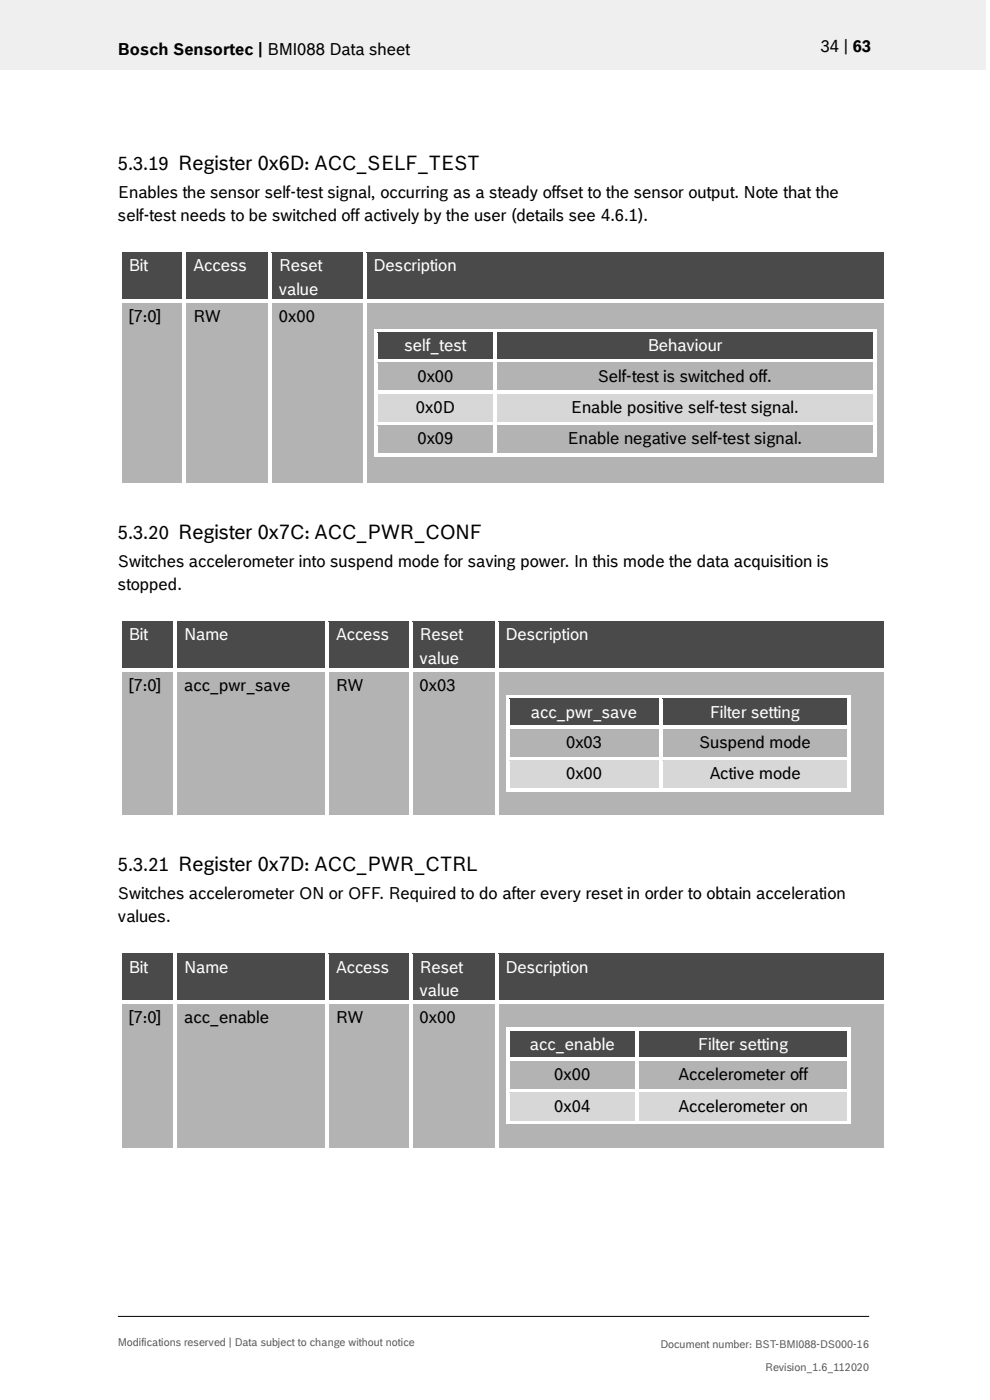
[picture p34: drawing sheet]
<svg xmlns="http://www.w3.org/2000/svg" width="210mm" height="297mm" viewBox="0 0 210 297" stroke-linecap="round" stroke-linejoin="round" font-family="sans-serif">
<defs><g id="words">
<g font-size="3.9">
<text x="25" y="36">5.3.19 Register 0x6D: ACC_SELF_TEST</text>
<text x="25" y="114.4">5.3.20 Register 0x7C: ACC_PWR_CONF</text>
<text x="25" y="184.8">5.3.21 Register 0x7D: ACC_PWR_CTRL</text>
</g>
<g font-size="3.5">
<text x="25" y="11.6">Bosch Sensortec | BMI088 Data sheet</text>
<text x="174.1" y="11">34 | 63</text>
<text x="25" y="42">Enables the sensor self-test signal, occurring as a steady offset to the sensor output. Note that the</text>
<text x="25" y="46.9">self-test needs to be switched off actively by the user (details see 4.6.1).</text>
<text x="27.3" y="68.2">[7:0]</text>
<text x="41" y="68.2">RW</text>
<text x="59.1" y="68.2">0x00</text>
<text x="88.5" y="80.9">0x00</text>
<text x="126.8" y="80.9">Self-test is switched off.</text>
<text x="88.2" y="87.6">0x0D</text>
<text x="121.1" y="87.6">Enable positive self-test signal.</text>
<text x="88.5" y="94.3">0x09</text>
<text x="120.4" y="94.3">Enable negative self-test signal.</text>
<text x="25" y="120.2">Switches accelerometer into suspend mode for saving power. In this mode the data acquisition is</text>
<text x="25" y="125.2">stopped.</text>
<text x="27.3" y="146.5">[7:0]</text>
<text x="39.1" y="146.5">acc_pwr_save</text>
<text x="71.2" y="146.5">RW</text>
<text x="89" y="146.5">0x03</text>
<text x="120.1" y="158.7">0x03</text>
<text x="148.3" y="158.7">Suspend mode</text>
<text x="120.1" y="165.3">0x00</text>
<text x="150.5" y="165.3">Active mode</text>
<text x="25" y="190.7">Switches accelerometer ON or OFF. Required to do after every reset in order to obtain acceleration</text>
<text x="25" y="195.7">values.</text>
<text x="27.3" y="217">[7:0]</text>
<text x="39.1" y="217">acc_enable</text>
<text x="71.2" y="217">RW</text>
<text x="89" y="217">0x00</text>
<text x="117.6" y="229.1">0x00</text>
<text x="143.9" y="229.1">Accelerometer off</text>
<text x="117.6" y="235.8">0x04</text>
<text x="143.9" y="235.8">Accelerometer on</text>
</g>
<g font-size="3.5" fill="#fff">
<text x="27.3" y="57.6">Bit</text>
<text x="41" y="57.6">Access</text>
<text x="59.1" y="57.6">Reset</text>
<text x="79.3" y="57.6">Description</text>
<text x="59.1" y="62.5">value</text>
<text x="85.8" y="74.6">self_test</text>
<text x="137.4" y="74.6">Behaviour</text>
<text x="27.3" y="135.9">Bit</text>
<text x="39.1" y="135.9">Name</text>
<text x="71.2" y="135.9">Access</text>
<text x="89" y="135.9">Reset</text>
<text x="107.2" y="135.9">Description</text>
<text x="89" y="140.8">value</text>
<text x="112.6" y="152.3">acc_pwr_save</text>
<text x="150.6" y="152.3">Filter setting</text>
<text x="27.3" y="206.4">Bit</text>
<text x="39.1" y="206.4">Name</text>
<text x="71.2" y="206.4">Access</text>
<text x="89" y="206.4">Reset</text>
<text x="107.2" y="206.4">Description</text>
<text x="89" y="211.3">value</text>
<text x="112.4" y="222.7">acc_enable</text>
<text x="148.1" y="222.7">Filter setting</text>
</g>
<g font-size="2.3" fill="#535f6b">
<text x="25" y="285.6">Modifications reserved | Data subject to change without notice</text>
<text x="140.1" y="286">Document number: BST-BMI088-DS000-16</text>
<text x="162.3" y="290.9">Revision_1.6_112020</text>
</g>
</g></defs>
<path d="M-.1 0h209.2v14.8h-209.2z" fill-rule="evenodd" fill="#efeff0"/>
<path d="M25 279.3h159.4" fill="none" stroke="#000" stroke-width=".21"/>
<g fill="#424c58">
<path d="M25.8 53.6h12.9v9.9h-12.9z" fill-rule="evenodd"/>
<path d="M27.3 53.6h9.9v5h-9.9z" fill-rule="evenodd"/>
<path d="M39.5 53.6h17.4v9.9h-17.4z" fill-rule="evenodd"/>
<path d="M41 53.6h14.3v5h-14.3z" fill-rule="evenodd"/>
<path d="M57.6 53.6h19.4v9.9h-19.4z" fill-rule="evenodd"/>
<path d="M59.1 53.6h16.4v5h-16.4z" fill-rule="evenodd"/>
<path d="M59.1 58.6h16.4v4.9h-16.4z" fill-rule="evenodd"/>
<path d="M77.8 53.6h109.7v9.9h-109.7z" fill-rule="evenodd"/>
<path d="M79.3 53.6h106.7v5h-106.7z" fill-rule="evenodd"/>
</g>
<g fill="#fff">
<path d="M25.1 52.8h.7v.8h-.7z" fill-rule="evenodd"/>
<path d="M25.1 52.8h.7v.8h-.7z" fill-rule="evenodd"/>
<path d="M25.8 52.8h12.9v.8h-12.9z" fill-rule="evenodd"/>
</g>
<path d="M25.8 53.6h12.9" fill="none" stroke="#424c58" stroke-width=".21"/>
<g fill="#fff">
<path d="M38.7 53.6h.8z" fill-rule="evenodd"/>
<path d="M38.7 52.8h.8v.8h-.8z" fill-rule="evenodd"/>
<path d="M39.5 52.8h17.4v.8h-17.4z" fill-rule="evenodd"/>
</g>
<path d="M39.5 53.6h17.4" fill="none" stroke="#424c58" stroke-width=".21"/>
<g fill="#fff">
<path d="M56.9 53.6h.7z" fill-rule="evenodd"/>
<path d="M56.9 52.8h.7v.8h-.7z" fill-rule="evenodd"/>
<path d="M57.6 52.8h19.4v.8h-19.4z" fill-rule="evenodd"/>
</g>
<path d="M57.6 53.6h19.4" fill="none" stroke="#424c58" stroke-width=".21"/>
<g fill="#fff">
<path d="M77 53.6h.8z" fill-rule="evenodd"/>
<path d="M77 52.8h.8v.8h-.8z" fill-rule="evenodd"/>
<path d="M77.8 52.8h109.7v.8h-109.7z" fill-rule="evenodd"/>
</g>
<path d="M77.8 53.6h109.7" fill="none" stroke="#424c58" stroke-width=".21"/>
<g fill="#fff">
<path d="M187.5 52.8h.8v.8h-.8z" fill-rule="evenodd"/>
<path d="M187.5 52.8h.8v.8h-.8z" fill-rule="evenodd"/>
<path d="M25.1 53.6h.7v9.9h-.7z" fill-rule="evenodd"/>
<path d="M38.7 53.6h.8v9.9h-.8z" fill-rule="evenodd"/>
<path d="M56.9 53.6h.7v9.9h-.7z" fill-rule="evenodd"/>
<path d="M77 53.6h.8v9.9h-.8z" fill-rule="evenodd"/>
<path d="M187.5 53.6h.8v9.9h-.8z" fill-rule="evenodd"/>
</g>
<g fill="#b2b3b5">
<path d="M25.8 64.3h12.9v38.2h-12.9z" fill-rule="evenodd"/>
<path d="M27.3 64.3h9.9v4.9h-9.9z" fill-rule="evenodd"/>
<path d="M39.5 64.3h17.4v38.2h-17.4z" fill-rule="evenodd"/>
<path d="M41 64.3h14.3v4.9h-14.3z" fill-rule="evenodd"/>
<path d="M57.6 64.3h19.4v38.2h-19.4z" fill-rule="evenodd"/>
<path d="M59.1 64.3h16.4v4.9h-16.4z" fill-rule="evenodd"/>
<path d="M77.8 64.3h109.7v38.2h-109.7z" fill-rule="evenodd"/>
<path d="M79.3 64.3h106.7v5.5h-106.7z" fill-rule="evenodd"/>
</g>
<path d="M79.3 69.8v6.4M185.9 69.8v6.4" fill="none" stroke="#b2b3b5" stroke-width=".21"/>
<g fill="#424c58">
<path d="M80.1 70.6h24.6v5.6h-24.6z" fill-rule="evenodd"/>
<path d="M81.6 70.6h21.6v4.9h-21.6z" fill-rule="evenodd"/>
<path d="M105.5 70.6h79.7v5.6h-79.7z" fill-rule="evenodd"/>
<path d="M107 70.6h76.7v4.9h-76.7z" fill-rule="evenodd"/>
</g>
<g fill="#fff">
<path d="M79.3 69.8h.8v.8h-.8z" fill-rule="evenodd"/>
<path d="M79.3 69.8h.8v.8h-.8z" fill-rule="evenodd"/>
<path d="M80.1 69.8h24.6v.8h-24.6z" fill-rule="evenodd"/>
</g>
<path d="M80.1 70.6h24.6" fill="none" stroke="#424c58" stroke-width=".21"/>
<g fill="#fff">
<path d="M104.7 70.6h.7z" fill-rule="evenodd"/>
<path d="M104.7 69.8h.7v.8h-.7z" fill-rule="evenodd"/>
<path d="M105.4 69.8h79.8v.8h-79.8z" fill-rule="evenodd"/>
</g>
<path d="M105.4 70.6h79.8" fill="none" stroke="#424c58" stroke-width=".21"/>
<g fill="#fff">
<path d="M185.2 69.8h.7v.8h-.7z" fill-rule="evenodd"/>
<path d="M185.2 69.8h.7v.8h-.7z" fill-rule="evenodd"/>
<path d="M79.3 70.6h.8v5.6h-.8z" fill-rule="evenodd"/>
<path d="M104.7 70.6h.7v5.6h-.7z" fill-rule="evenodd"/>
<path d="M185.2 70.6h.7v5.6h-.7z" fill-rule="evenodd"/>
</g>
<path d="M79.3 76.2v6.7M185.9 76.2v6.7" fill="none" stroke="#b2b3b5" stroke-width=".21"/>
<g fill="#b2b3b5">
<path d="M80.1 77h24.6v5.9h-24.6z" fill-rule="evenodd"/>
<path d="M81.6 77h21.6v4.9h-21.6z" fill-rule="evenodd"/>
<path d="M105.5 77h79.7v5.9h-79.7z" fill-rule="evenodd"/>
<path d="M107 77h76.7v4.9h-76.7z" fill-rule="evenodd"/>
</g>
<g fill="#fff">
<path d="M79.3 76.2h.8v.8h-.8z" fill-rule="evenodd"/>
<path d="M80.1 76.2h24.6v.8h-24.6z" fill-rule="evenodd"/>
</g>
<path d="M80.1 77h24.6" fill="none" stroke="#b2b3b5" stroke-width=".21"/>
<g fill="#fff">
<path d="M104.7 76.2h.7v.8h-.7z" fill-rule="evenodd"/>
<path d="M105.4 76.2h79.8v.8h-79.8z" fill-rule="evenodd"/>
</g>
<path d="M105.4 77h79.8" fill="none" stroke="#b2b3b5" stroke-width=".21"/>
<g fill="#fff">
<path d="M185.2 76.2h.7v.8h-.7z" fill-rule="evenodd"/>
<path d="M79.3 77h.8v5.9h-.8z" fill-rule="evenodd"/>
<path d="M104.7 77h.7v5.9h-.7z" fill-rule="evenodd"/>
<path d="M185.2 77h.7v5.9h-.7z" fill-rule="evenodd"/>
</g>
<path d="M79.3 82.9v6.6M185.9 82.9v6.6" fill="none" stroke="#b2b3b5" stroke-width=".21"/>
<g fill="#d7d7da">
<path d="M80.1 83.7h24.6v5.8h-24.6z" fill-rule="evenodd"/>
<path d="M81.6 83.7h21.6v4.9h-21.6z" fill-rule="evenodd"/>
<path d="M105.5 83.7h79.7v5.8h-79.7z" fill-rule="evenodd"/>
<path d="M107 83.7h76.7v4.9h-76.7z" fill-rule="evenodd"/>
</g>
<g fill="#fff">
<path d="M79.3 82.9h.8v.8h-.8z" fill-rule="evenodd"/>
<path d="M80.1 82.9h24.6v.7h-24.6z" fill-rule="evenodd"/>
</g>
<path d="M80.1 83.6h24.6" fill="none" stroke="#d7d7da" stroke-width=".21"/>
<g fill="#fff">
<path d="M104.7 82.9h.7v.8h-.7z" fill-rule="evenodd"/>
<path d="M105.4 82.9h79.8v.7h-79.8z" fill-rule="evenodd"/>
</g>
<path d="M105.4 83.6h79.8" fill="none" stroke="#d7d7da" stroke-width=".21"/>
<g fill="#fff">
<path d="M185.2 82.9h.7v.8h-.7z" fill-rule="evenodd"/>
<path d="M79.3 83.7h.8v5.8h-.8z" fill-rule="evenodd"/>
<path d="M104.7 83.7h.7v5.8h-.7z" fill-rule="evenodd"/>
<path d="M185.2 83.7h.7v5.8h-.7z" fill-rule="evenodd"/>
</g>
<path d="M79.3 89.5v7.5M185.9 89.5v7.5" fill="none" stroke="#b2b3b5" stroke-width=".21"/>
<g fill="#b2b3b5">
<path d="M80.1 90.3h24.6v5.9h-24.6z" fill-rule="evenodd"/>
<path d="M81.6 90.3h21.6v5h-21.6z" fill-rule="evenodd"/>
<path d="M105.5 90.3h79.7v5.9h-79.7z" fill-rule="evenodd"/>
<path d="M107 90.3h76.7v5h-76.7z" fill-rule="evenodd"/>
</g>
<g fill="#fff">
<path d="M79.3 89.5h.8v.8h-.8z" fill-rule="evenodd"/>
<path d="M80.1 89.5h24.6v.8h-24.6z" fill-rule="evenodd"/>
</g>
<path d="M80.1 90.3h24.6" fill="none" stroke="#b2b3b5" stroke-width=".21"/>
<g fill="#fff">
<path d="M104.7 89.5h.7v.8h-.7z" fill-rule="evenodd"/>
<path d="M105.4 89.5h79.8v.8h-79.8z" fill-rule="evenodd"/>
</g>
<path d="M105.4 90.3h79.8" fill="none" stroke="#b2b3b5" stroke-width=".21"/>
<g fill="#fff">
<path d="M185.2 89.5h.7v.8h-.7z" fill-rule="evenodd"/>
<path d="M79.3 90.3h.8v5.9h-.8z" fill-rule="evenodd"/>
<path d="M79.3 96.2h.8v.8h-.8z" fill-rule="evenodd"/>
<path d="M79.3 96.2h.8v.8h-.8z" fill-rule="evenodd"/>
<path d="M80.1 96.2h24.6v.8h-24.6z" fill-rule="evenodd"/>
<path d="M104.7 90.3h.7v5.9h-.7z" fill-rule="evenodd"/>
<path d="M104.7 96.2h.7v.8h-.7z" fill-rule="evenodd"/>
<path d="M105.4 96.2h79.8v.8h-79.8z" fill-rule="evenodd"/>
<path d="M185.2 90.3h.7v5.9h-.7z" fill-rule="evenodd"/>
<path d="M185.2 96.2h.7v.8h-.7z" fill-rule="evenodd"/>
<path d="M185.2 96.2h.7v.8h-.7z" fill-rule="evenodd"/>
</g>
<path d="M79.3 97h106.7v5.5h-106.7z" fill-rule="evenodd" fill="#b2b3b5"/>
<g fill="#fff">
<path d="M25.1 63.5h.7v.8h-.7z" fill-rule="evenodd"/>
<path d="M25.8 63.5h12.9v.8h-12.9z" fill-rule="evenodd"/>
</g>
<path d="M25.8 64.3h12.9" fill="none" stroke="#b2b3b5" stroke-width=".21"/>
<g fill="#fff">
<path d="M38.7 63.5h.8v.8h-.8z" fill-rule="evenodd"/>
<path d="M39.5 63.5h17.4v.8h-17.4z" fill-rule="evenodd"/>
</g>
<path d="M39.5 64.3h17.4" fill="none" stroke="#b2b3b5" stroke-width=".21"/>
<g fill="#fff">
<path d="M56.9 63.5h.7v.8h-.7z" fill-rule="evenodd"/>
<path d="M57.6 63.5h19.4v.8h-19.4z" fill-rule="evenodd"/>
</g>
<path d="M57.6 64.3h19.4" fill="none" stroke="#b2b3b5" stroke-width=".21"/>
<g fill="#fff">
<path d="M77 63.5h.8v.8h-.8z" fill-rule="evenodd"/>
<path d="M77.8 63.5h109.7v.8h-109.7z" fill-rule="evenodd"/>
</g>
<path d="M77.8 64.3h109.7" fill="none" stroke="#b2b3b5" stroke-width=".21"/>
<g fill="#fff">
<path d="M187.5 63.5h.8v.8h-.8z" fill-rule="evenodd"/>
<path d="M25.1 64.3h.7v38.2h-.7z" fill-rule="evenodd"/>
<path d="M25.1 102.5h.7v.8h-.7z" fill-rule="evenodd"/>
<path d="M25.1 102.5h.7v.8h-.7z" fill-rule="evenodd"/>
<path d="M25.8 102.5h12.9v.8h-12.9z" fill-rule="evenodd"/>
<path d="M38.7 64.3h.8v38.2h-.8z" fill-rule="evenodd"/>
<path d="M38.7 102.5h.8v.8h-.8z" fill-rule="evenodd"/>
<path d="M39.5 102.5h17.4v.8h-17.4z" fill-rule="evenodd"/>
<path d="M56.9 64.3h.7v38.2h-.7z" fill-rule="evenodd"/>
<path d="M56.9 102.5h.7v.8h-.7z" fill-rule="evenodd"/>
<path d="M57.6 102.5h19.4v.8h-19.4z" fill-rule="evenodd"/>
<path d="M77 64.3h.8v38.2h-.8z" fill-rule="evenodd"/>
<path d="M77 102.5h.8v.8h-.8z" fill-rule="evenodd"/>
<path d="M77.8 102.5h109.7v.8h-109.7z" fill-rule="evenodd"/>
<path d="M187.5 64.3h.8v38.2h-.8z" fill-rule="evenodd"/>
<path d="M187.5 102.5h.8v.8h-.8z" fill-rule="evenodd"/>
<path d="M187.5 102.5h.8v.8h-.8z" fill-rule="evenodd"/>
</g>
<g fill="#424c58">
<path d="M25.8 131.9h11v9.9h-11z" fill-rule="evenodd"/>
<path d="M27.3 131.9h8v4.9h-8z" fill-rule="evenodd"/>
<path d="M37.6 131.9h31.3v9.9h-31.3z" fill-rule="evenodd"/>
<path d="M39.1 131.9h28.3v4.9h-28.3z" fill-rule="evenodd"/>
<path d="M69.7 131.9h17v9.9h-17z" fill-rule="evenodd"/>
<path d="M71.2 131.9h14v4.9h-14z" fill-rule="evenodd"/>
<path d="M87.5 131.9h17.5v9.9h-17.5z" fill-rule="evenodd"/>
<path d="M89 131.9h14.4v4.9h-14.4z" fill-rule="evenodd"/>
<path d="M89 136.8h14.4v5h-14.4z" fill-rule="evenodd"/>
<path d="M105.7 131.9h81.8v9.9h-81.8z" fill-rule="evenodd"/>
<path d="M107.2 131.9h78.8v4.9h-78.8z" fill-rule="evenodd"/>
</g>
<g fill="#fff">
<path d="M25.1 131.1h.7v.8h-.7z" fill-rule="evenodd"/>
<path d="M25.1 131.1h.7v.8h-.7z" fill-rule="evenodd"/>
<path d="M25.8 131.1h11v.8h-11z" fill-rule="evenodd"/>
</g>
<path d="M25.8 131.9h11" fill="none" stroke="#424c58" stroke-width=".21"/>
<g fill="#fff">
<path d="M36.8 131.9h.8z" fill-rule="evenodd"/>
<path d="M36.8 131.1h.8v.8h-.8z" fill-rule="evenodd"/>
<path d="M37.6 131.1h31.3v.8h-31.3z" fill-rule="evenodd"/>
</g>
<path d="M37.6 131.9h31.3" fill="none" stroke="#424c58" stroke-width=".21"/>
<g fill="#fff">
<path d="M68.9 131.9h.8z" fill-rule="evenodd"/>
<path d="M68.9 131.1h.8v.8h-.8z" fill-rule="evenodd"/>
<path d="M69.7 131.1h17v.8h-17z" fill-rule="evenodd"/>
</g>
<path d="M69.7 131.9h17" fill="none" stroke="#424c58" stroke-width=".21"/>
<g fill="#fff">
<path d="M86.7 131.9h.8z" fill-rule="evenodd"/>
<path d="M86.7 131.1h.8v.8h-.8z" fill-rule="evenodd"/>
<path d="M87.5 131.1h17.5v.8h-17.5z" fill-rule="evenodd"/>
</g>
<path d="M87.5 131.9h17.5" fill="none" stroke="#424c58" stroke-width=".21"/>
<g fill="#fff">
<path d="M105 131.9h.8z" fill-rule="evenodd"/>
<path d="M105 131.1h.8v.8h-.8z" fill-rule="evenodd"/>
<path d="M105.8 131.1h81.7v.8h-81.7z" fill-rule="evenodd"/>
</g>
<path d="M105.8 131.9h81.7" fill="none" stroke="#424c58" stroke-width=".21"/>
<g fill="#fff">
<path d="M187.5 131.1h.8v.8h-.8z" fill-rule="evenodd"/>
<path d="M187.5 131.1h.8v.8h-.8z" fill-rule="evenodd"/>
<path d="M25.1 131.9h.7v9.9h-.7z" fill-rule="evenodd"/>
<path d="M36.8 131.9h.8v9.9h-.8z" fill-rule="evenodd"/>
<path d="M68.9 131.9h.8v9.9h-.8z" fill-rule="evenodd"/>
<path d="M86.7 131.9h.8v9.9h-.8z" fill-rule="evenodd"/>
<path d="M105 131.9h.8v9.9h-.8z" fill-rule="evenodd"/>
<path d="M187.5 131.9h.8v9.9h-.8z" fill-rule="evenodd"/>
</g>
<g fill="#b2b3b5">
<path d="M25.8 142.6h11v30.4h-11z" fill-rule="evenodd"/>
<path d="M27.3 142.6h8v4.9h-8z" fill-rule="evenodd"/>
<path d="M37.6 142.6h31.3v30.4h-31.3z" fill-rule="evenodd"/>
<path d="M39.1 142.6h28.3v4.9h-28.3z" fill-rule="evenodd"/>
<path d="M69.7 142.6h17v30.4h-17z" fill-rule="evenodd"/>
<path d="M71.2 142.6h14v4.9h-14z" fill-rule="evenodd"/>
<path d="M87.5 142.6h17.5v30.4h-17.5z" fill-rule="evenodd"/>
<path d="M89 142.6h14.4v4.9h-14.4z" fill-rule="evenodd"/>
<path d="M105.7 142.6h81.8v30.4h-81.8z" fill-rule="evenodd"/>
<path d="M107.2 142.6h78.8v4.9h-78.8z" fill-rule="evenodd"/>
</g>
<path d="M107.3 147.5v6.4" fill="none" stroke="#b2b3b5" stroke-width=".21"/>
<g fill="#424c58">
<path d="M108.1 148.3h31.7v5.6h-31.7z" fill-rule="evenodd"/>
<path d="M109.6 148.3h28.7v5h-28.7z" fill-rule="evenodd"/>
<path d="M140.6 148.3h39.2v5.6h-39.2z" fill-rule="evenodd"/>
<path d="M142.1 148.3h36.2v5h-36.2z" fill-rule="evenodd"/>
</g>
<g fill="#fff">
<path d="M107.3 147.5h.8v.8h-.8z" fill-rule="evenodd"/>
<path d="M107.3 147.5h.8v.8h-.8z" fill-rule="evenodd"/>
<path d="M108.1 147.5h31.7v.8h-31.7z" fill-rule="evenodd"/>
</g>
<path d="M108.1 148.3h31.7" fill="none" stroke="#424c58" stroke-width=".21"/>
<g fill="#fff">
<path d="M139.8 148.3h.8z" fill-rule="evenodd"/>
<path d="M139.8 147.5h.8v.8h-.8z" fill-rule="evenodd"/>
<path d="M140.6 147.5h39.2v.8h-39.2z" fill-rule="evenodd"/>
</g>
<path d="M140.6 148.3h39.2" fill="none" stroke="#424c58" stroke-width=".21"/>
<g fill="#fff">
<path d="M179.8 147.5h.8v.8h-.8z" fill-rule="evenodd"/>
<path d="M179.8 147.5h.8v.8h-.8z" fill-rule="evenodd"/>
<path d="M107.3 148.3h.8v5.6h-.8z" fill-rule="evenodd"/>
<path d="M139.8 148.3h.8v5.6h-.8z" fill-rule="evenodd"/>
<path d="M179.8 148.3h.8v5.6h-.8z" fill-rule="evenodd"/>
</g>
<path d="M107.3 153.9v6.7" fill="none" stroke="#b2b3b5" stroke-width=".21"/>
<g fill="#b2b3b5">
<path d="M108.1 154.7h31.7v5.9h-31.7z" fill-rule="evenodd"/>
<path d="M109.6 154.7h28.7v5h-28.7z" fill-rule="evenodd"/>
<path d="M140.6 154.7h39.2v5.9h-39.2z" fill-rule="evenodd"/>
<path d="M142.1 154.7h36.2v5h-36.2z" fill-rule="evenodd"/>
</g>
<g fill="#fff">
<path d="M107.3 153.9h.8v.8h-.8z" fill-rule="evenodd"/>
<path d="M108.1 153.9h31.7v.8h-31.7z" fill-rule="evenodd"/>
</g>
<path d="M108.1 154.7h31.7" fill="none" stroke="#b2b3b5" stroke-width=".21"/>
<g fill="#fff">
<path d="M139.8 153.9h.8v.8h-.8z" fill-rule="evenodd"/>
<path d="M140.6 153.9h39.2v.8h-39.2z" fill-rule="evenodd"/>
</g>
<path d="M140.6 154.7h39.2" fill="none" stroke="#b2b3b5" stroke-width=".21"/>
<g fill="#fff">
<path d="M179.8 153.9h.8v.8h-.8z" fill-rule="evenodd"/>
<path d="M107.3 154.7h.8v5.9h-.8z" fill-rule="evenodd"/>
<path d="M139.8 154.7h.8v5.9h-.8z" fill-rule="evenodd"/>
<path d="M179.8 154.7h.8v5.9h-.8z" fill-rule="evenodd"/>
</g>
<path d="M107.3 160.6v7.4" fill="none" stroke="#b2b3b5" stroke-width=".21"/>
<g fill="#d7d7da">
<path d="M108.1 161.4h31.7v5.8h-31.7z" fill-rule="evenodd"/>
<path d="M109.6 161.4h28.7v4.9h-28.7z" fill-rule="evenodd"/>
<path d="M140.6 161.4h39.2v5.8h-39.2z" fill-rule="evenodd"/>
<path d="M142.1 161.4h36.2v4.9h-36.2z" fill-rule="evenodd"/>
</g>
<g fill="#fff">
<path d="M107.3 160.6h.8v.8h-.8z" fill-rule="evenodd"/>
<path d="M108.1 160.6h31.7v.7h-31.7z" fill-rule="evenodd"/>
</g>
<path d="M108.1 161.4h31.7" fill="none" stroke="#d7d7da" stroke-width=".21"/>
<g fill="#fff">
<path d="M139.8 160.6h.8v.8h-.8z" fill-rule="evenodd"/>
<path d="M140.6 160.6h39.2v.7h-39.2z" fill-rule="evenodd"/>
</g>
<path d="M140.6 161.4h39.2" fill="none" stroke="#d7d7da" stroke-width=".21"/>
<g fill="#fff">
<path d="M179.8 160.6h.8v.8h-.8z" fill-rule="evenodd"/>
<path d="M107.3 161.4h.8v5.9h-.8z" fill-rule="evenodd"/>
<path d="M107.3 167.3h.8v.7h-.8z" fill-rule="evenodd"/>
<path d="M107.3 167.3h.8v.7h-.8z" fill-rule="evenodd"/>
<path d="M108.1 167.3h31.7v.7h-31.7z" fill-rule="evenodd"/>
<path d="M139.8 161.4h.8v5.9h-.8z" fill-rule="evenodd"/>
<path d="M139.8 167.3h.8v.7h-.8z" fill-rule="evenodd"/>
<path d="M140.6 167.3h39.2v.7h-39.2z" fill-rule="evenodd"/>
<path d="M179.8 161.4h.8v5.9h-.8z" fill-rule="evenodd"/>
<path d="M179.8 167.3h.8v.7h-.8z" fill-rule="evenodd"/>
<path d="M179.8 167.3h.8v.7h-.8z" fill-rule="evenodd"/>
</g>
<path d="M107.2 168h78.8v5h-78.8z" fill-rule="evenodd" fill="#b2b3b5"/>
<g fill="#fff">
<path d="M25.1 141.8h.7v.8h-.7z" fill-rule="evenodd"/>
<path d="M25.8 141.8h11v.8h-11z" fill-rule="evenodd"/>
</g>
<path d="M25.8 142.6h11" fill="none" stroke="#b2b3b5" stroke-width=".21"/>
<g fill="#fff">
<path d="M36.8 141.8h.8v.8h-.8z" fill-rule="evenodd"/>
<path d="M37.6 141.8h31.3v.8h-31.3z" fill-rule="evenodd"/>
</g>
<path d="M37.6 142.6h31.3" fill="none" stroke="#b2b3b5" stroke-width=".21"/>
<g fill="#fff">
<path d="M68.9 141.8h.8v.8h-.8z" fill-rule="evenodd"/>
<path d="M69.7 141.8h17v.8h-17z" fill-rule="evenodd"/>
</g>
<path d="M69.7 142.6h17" fill="none" stroke="#b2b3b5" stroke-width=".21"/>
<g fill="#fff">
<path d="M86.7 141.8h.8v.8h-.8z" fill-rule="evenodd"/>
<path d="M87.5 141.8h17.5v.8h-17.5z" fill-rule="evenodd"/>
</g>
<path d="M87.5 142.6h17.5" fill="none" stroke="#b2b3b5" stroke-width=".21"/>
<g fill="#fff">
<path d="M105 141.8h.8v.8h-.8z" fill-rule="evenodd"/>
<path d="M105.8 141.8h81.7v.8h-81.7z" fill-rule="evenodd"/>
</g>
<path d="M105.8 142.6h81.7" fill="none" stroke="#b2b3b5" stroke-width=".21"/>
<g fill="#fff">
<path d="M187.5 141.8h.8v.8h-.8z" fill-rule="evenodd"/>
<path d="M25.1 142.6h.7v30.4h-.7z" fill-rule="evenodd"/>
<path d="M25.1 173h.7v.8h-.7z" fill-rule="evenodd"/>
<path d="M25.1 173h.7v.8h-.7z" fill-rule="evenodd"/>
<path d="M25.8 173h11v.8h-11z" fill-rule="evenodd"/>
<path d="M36.8 142.6h.8v30.4h-.8z" fill-rule="evenodd"/>
<path d="M36.8 173h.8v.8h-.8z" fill-rule="evenodd"/>
<path d="M37.6 173h31.3v.8h-31.3z" fill-rule="evenodd"/>
<path d="M68.9 142.6h.8v30.4h-.8z" fill-rule="evenodd"/>
<path d="M68.9 173h.8v.8h-.8z" fill-rule="evenodd"/>
<path d="M69.7 173h17v.8h-17z" fill-rule="evenodd"/>
<path d="M86.7 142.6h.8v30.4h-.8z" fill-rule="evenodd"/>
<path d="M86.7 173h.8v.8h-.8z" fill-rule="evenodd"/>
<path d="M87.5 173h17.5v.8h-17.5z" fill-rule="evenodd"/>
<path d="M105 142.6h.8v30.4h-.8z" fill-rule="evenodd"/>
<path d="M105 173h.8v.8h-.8z" fill-rule="evenodd"/>
<path d="M105.8 173h81.7v.8h-81.7z" fill-rule="evenodd"/>
<path d="M187.5 142.6h.8v30.4h-.8z" fill-rule="evenodd"/>
<path d="M187.5 173h.8v.8h-.8z" fill-rule="evenodd"/>
<path d="M187.5 173h.8v.8h-.8z" fill-rule="evenodd"/>
</g>
<g fill="#424c58">
<path d="M25.8 202.4h11v9.8h-11z" fill-rule="evenodd"/>
<path d="M27.3 202.4h8v4.9h-8z" fill-rule="evenodd"/>
<path d="M37.6 202.4h31.3v9.8h-31.3z" fill-rule="evenodd"/>
<path d="M39.1 202.4h28.3v4.9h-28.3z" fill-rule="evenodd"/>
<path d="M69.7 202.4h17v9.8h-17z" fill-rule="evenodd"/>
<path d="M71.2 202.4h14v4.9h-14z" fill-rule="evenodd"/>
<path d="M87.5 202.4h17.5v9.8h-17.5z" fill-rule="evenodd"/>
<path d="M89 202.4h14.4v4.9h-14.4z" fill-rule="evenodd"/>
<path d="M89 207.3h14.4v4.9h-14.4z" fill-rule="evenodd"/>
<path d="M105.7 202.4h81.8v9.8h-81.8z" fill-rule="evenodd"/>
<path d="M107.2 202.4h78.8v4.9h-78.8z" fill-rule="evenodd"/>
</g>
<g fill="#fff">
<path d="M25.1 201.6h.7v.8h-.7z" fill-rule="evenodd"/>
<path d="M25.1 201.6h.7v.7h-.7z" fill-rule="evenodd"/>
<path d="M25.8 201.6h11v.7h-11z" fill-rule="evenodd"/>
</g>
<path d="M25.8 202.4h11" fill="none" stroke="#424c58" stroke-width=".21"/>
<g fill="#fff">
<path d="M36.8 202.3l.8 .1z" fill-rule="evenodd"/>
<path d="M36.8 201.6h.8v.7h-.8z" fill-rule="evenodd"/>
<path d="M37.6 201.6h31.3v.7h-31.3z" fill-rule="evenodd"/>
</g>
<path d="M37.6 202.4h31.3" fill="none" stroke="#424c58" stroke-width=".21"/>
<g fill="#fff">
<path d="M68.9 202.3l.8 .1z" fill-rule="evenodd"/>
<path d="M68.9 201.6h.8v.7h-.8z" fill-rule="evenodd"/>
<path d="M69.7 201.6h17v.7h-17z" fill-rule="evenodd"/>
</g>
<path d="M69.7 202.4h17" fill="none" stroke="#424c58" stroke-width=".21"/>
<g fill="#fff">
<path d="M86.7 202.3l.8 .1z" fill-rule="evenodd"/>
<path d="M86.7 201.6h.8v.7h-.8z" fill-rule="evenodd"/>
<path d="M87.5 201.6h17.5v.7h-17.5z" fill-rule="evenodd"/>
</g>
<path d="M87.5 202.4h17.5" fill="none" stroke="#424c58" stroke-width=".21"/>
<g fill="#fff">
<path d="M105 202.3l.8 .1z" fill-rule="evenodd"/>
<path d="M105 201.6h.8v.7h-.8z" fill-rule="evenodd"/>
<path d="M105.8 201.6h81.7v.7h-81.7z" fill-rule="evenodd"/>
</g>
<path d="M105.8 202.4h81.7" fill="none" stroke="#424c58" stroke-width=".21"/>
<g fill="#fff">
<path d="M187.5 201.6h.8v.8h-.8z" fill-rule="evenodd"/>
<path d="M187.5 201.6h.8v.7h-.8z" fill-rule="evenodd"/>
<path d="M25.1 202.4h.7v9.8h-.7z" fill-rule="evenodd"/>
<path d="M36.8 202.4h.8v9.8h-.8z" fill-rule="evenodd"/>
<path d="M68.9 202.4h.8v9.8h-.8z" fill-rule="evenodd"/>
<path d="M86.7 202.4h.8v9.8h-.8z" fill-rule="evenodd"/>
<path d="M105 202.4h.8v9.8h-.8z" fill-rule="evenodd"/>
<path d="M187.5 202.4h.8v9.8h-.8z" fill-rule="evenodd"/>
</g>
<g fill="#b2b3b5">
<path d="M25.8 213h11v30.5h-11z" fill-rule="evenodd"/>
<path d="M27.3 213h8v5h-8z" fill-rule="evenodd"/>
<path d="M37.6 213h31.3v30.5h-31.3z" fill-rule="evenodd"/>
<path d="M39.1 213h28.3v5h-28.3z" fill-rule="evenodd"/>
<path d="M69.7 213h17v30.5h-17z" fill-rule="evenodd"/>
<path d="M71.2 213h14v5h-14z" fill-rule="evenodd"/>
<path d="M87.5 213h17.5v30.5h-17.5z" fill-rule="evenodd"/>
<path d="M89 213h14.4v5h-14.4z" fill-rule="evenodd"/>
<path d="M105.7 213h81.8v30.5h-81.8z" fill-rule="evenodd"/>
<path d="M107.2 213h78.8v5h-78.8z" fill-rule="evenodd"/>
</g>
<path d="M107.3 218v6.4" fill="none" stroke="#b2b3b5" stroke-width=".21"/>
<g fill="#424c58">
<path d="M108.1 218.8h26.7v5.6h-26.7z" fill-rule="evenodd"/>
<path d="M109.6 218.8h23.6v4.9h-23.6z" fill-rule="evenodd"/>
<path d="M135.6 218.8h44.2v5.6h-44.2z" fill-rule="evenodd"/>
<path d="M137.1 218.8h41.2v4.9h-41.2z" fill-rule="evenodd"/>
</g>
<g fill="#fff">
<path d="M107.3 218h.8v.8h-.8z" fill-rule="evenodd"/>
<path d="M107.3 218h.8v.8h-.8z" fill-rule="evenodd"/>
<path d="M108.1 218h26.7v.8h-26.7z" fill-rule="evenodd"/>
</g>
<path d="M108.1 218.8h26.7" fill="none" stroke="#424c58" stroke-width=".21"/>
<g fill="#fff">
<path d="M134.8 218.8h.7z" fill-rule="evenodd"/>
<path d="M134.8 218h.7v.8h-.7z" fill-rule="evenodd"/>
<path d="M135.5 218h44.3v.8h-44.3z" fill-rule="evenodd"/>
</g>
<path d="M135.5 218.8h44.3" fill="none" stroke="#424c58" stroke-width=".21"/>
<g fill="#fff">
<path d="M179.8 218h.8v.8h-.8z" fill-rule="evenodd"/>
<path d="M179.8 218h.8v.8h-.8z" fill-rule="evenodd"/>
<path d="M107.3 218.8h.8v5.6h-.8z" fill-rule="evenodd"/>
<path d="M134.8 218.8h.7v5.6h-.7z" fill-rule="evenodd"/>
<path d="M179.8 218.8h.8v5.6h-.8z" fill-rule="evenodd"/>
</g>
<path d="M107.3 224.4v6.6" fill="none" stroke="#b2b3b5" stroke-width=".21"/>
<g fill="#b2b3b5">
<path d="M108.1 225.2h26.7v5.8h-26.7z" fill-rule="evenodd"/>
<path d="M109.6 225.2h23.6v4.9h-23.6z" fill-rule="evenodd"/>
<path d="M135.6 225.2h44.2v5.8h-44.2z" fill-rule="evenodd"/>
<path d="M137.1 225.2h41.2v4.9h-41.2z" fill-rule="evenodd"/>
</g>
<g fill="#fff">
<path d="M107.3 224.4h.8v.8h-.8z" fill-rule="evenodd"/>
<path d="M108.1 224.4h26.7v.8h-26.7z" fill-rule="evenodd"/>
</g>
<path d="M108.1 225.2h26.7" fill="none" stroke="#b2b3b5" stroke-width=".21"/>
<g fill="#fff">
<path d="M134.8 224.4h.7v.8h-.7z" fill-rule="evenodd"/>
<path d="M135.5 224.4h44.3v.8h-44.3z" fill-rule="evenodd"/>
</g>
<path d="M135.5 225.2h44.3" fill="none" stroke="#b2b3b5" stroke-width=".21"/>
<g fill="#fff">
<path d="M179.8 224.4h.8v.8h-.8z" fill-rule="evenodd"/>
<path d="M107.3 225.2h.8v5.8h-.8z" fill-rule="evenodd"/>
<path d="M134.8 225.2h.7v5.8h-.7z" fill-rule="evenodd"/>
<path d="M179.8 225.2h.8v5.8h-.8z" fill-rule="evenodd"/>
</g>
<path d="M107.3 231v7.5" fill="none" stroke="#b2b3b5" stroke-width=".21"/>
<g fill="#d7d7da">
<path d="M108.1 231.8h26.7v5.9h-26.7z" fill-rule="evenodd"/>
<path d="M109.6 231.8h23.6v5h-23.6z" fill-rule="evenodd"/>
<path d="M135.6 231.8h44.2v5.9h-44.2z" fill-rule="evenodd"/>
<path d="M137.1 231.8h41.2v5h-41.2z" fill-rule="evenodd"/>
</g>
<g fill="#fff">
<path d="M107.3 231h.8v.8h-.8z" fill-rule="evenodd"/>
<path d="M108.1 231h26.7v.8h-26.7z" fill-rule="evenodd"/>
</g>
<path d="M108.1 231.8h26.7" fill="none" stroke="#d7d7da" stroke-width=".21"/>
<g fill="#fff">
<path d="M134.8 231h.7v.8h-.7z" fill-rule="evenodd"/>
<path d="M135.5 231h44.3v.8h-44.3z" fill-rule="evenodd"/>
</g>
<path d="M135.5 231.8h44.3" fill="none" stroke="#d7d7da" stroke-width=".21"/>
<g fill="#fff">
<path d="M179.8 231h.8v.8h-.8z" fill-rule="evenodd"/>
<path d="M107.3 231.8h.8v6h-.8z" fill-rule="evenodd"/>
<path d="M107.3 237.8h.8v.7h-.8z" fill-rule="evenodd"/>
<path d="M107.3 237.8h.8v.7h-.8z" fill-rule="evenodd"/>
<path d="M108.1 237.8h26.7v.7h-26.7z" fill-rule="evenodd"/>
<path d="M134.8 231.8h.7v6h-.7z" fill-rule="evenodd"/>
<path d="M134.8 237.8h.7v.7h-.7z" fill-rule="evenodd"/>
<path d="M135.5 237.8h44.3v.7h-44.3z" fill-rule="evenodd"/>
<path d="M179.8 231.8h.8v6h-.8z" fill-rule="evenodd"/>
<path d="M179.8 237.8h.8v.7h-.8z" fill-rule="evenodd"/>
<path d="M179.8 237.8h.8v.7h-.8z" fill-rule="evenodd"/>
</g>
<path d="M107.2 238.5h78.8v5h-78.8z" fill-rule="evenodd" fill="#b2b3b5"/>
<g fill="#fff">
<path d="M25.1 212.2h.7v.8h-.7z" fill-rule="evenodd"/>
<path d="M25.8 212.2h11v.8h-11z" fill-rule="evenodd"/>
</g>
<path d="M25.8 213h11" fill="none" stroke="#b2b3b5" stroke-width=".21"/>
<g fill="#fff">
<path d="M36.8 212.2h.8v.8h-.8z" fill-rule="evenodd"/>
<path d="M37.6 212.2h31.3v.8h-31.3z" fill-rule="evenodd"/>
</g>
<path d="M37.6 213h31.3" fill="none" stroke="#b2b3b5" stroke-width=".21"/>
<g fill="#fff">
<path d="M68.9 212.2h.8v.8h-.8z" fill-rule="evenodd"/>
<path d="M69.7 212.2h17v.8h-17z" fill-rule="evenodd"/>
</g>
<path d="M69.7 213h17" fill="none" stroke="#b2b3b5" stroke-width=".21"/>
<g fill="#fff">
<path d="M86.7 212.2h.8v.8h-.8z" fill-rule="evenodd"/>
<path d="M87.5 212.2h17.5v.8h-17.5z" fill-rule="evenodd"/>
</g>
<path d="M87.5 213h17.5" fill="none" stroke="#b2b3b5" stroke-width=".21"/>
<g fill="#fff">
<path d="M105 212.2h.8v.8h-.8z" fill-rule="evenodd"/>
<path d="M105.8 212.2h81.7v.8h-81.7z" fill-rule="evenodd"/>
</g>
<path d="M105.8 213h81.7" fill="none" stroke="#b2b3b5" stroke-width=".21"/>
<g fill="#fff">
<path d="M187.5 212.2h.8v.8h-.8z" fill-rule="evenodd"/>
<path d="M25.1 213h.7v30.5h-.7z" fill-rule="evenodd"/>
<path d="M25.1 243.5h.7v.8h-.7z" fill-rule="evenodd"/>
<path d="M25.1 243.5h.7v.8h-.7z" fill-rule="evenodd"/>
<path d="M25.8 243.5h11v.8h-11z" fill-rule="evenodd"/>
<path d="M36.8 213h.8v30.5h-.8z" fill-rule="evenodd"/>
<path d="M36.8 243.5h.8v.8h-.8z" fill-rule="evenodd"/>
<path d="M37.6 243.5h31.3v.8h-31.3z" fill-rule="evenodd"/>
<path d="M68.9 213h.8v30.5h-.8z" fill-rule="evenodd"/>
<path d="M68.9 243.5h.8v.8h-.8z" fill-rule="evenodd"/>
<path d="M69.7 243.5h17v.8h-17z" fill-rule="evenodd"/>
<path d="M86.7 213h.8v30.5h-.8z" fill-rule="evenodd"/>
<path d="M86.7 243.5h.8v.8h-.8z" fill-rule="evenodd"/>
<path d="M87.5 243.5h17.5v.8h-17.5z" fill-rule="evenodd"/>
<path d="M105 213h.8v30.5h-.8z" fill-rule="evenodd"/>
<path d="M105 243.5h.8v.8h-.8z" fill-rule="evenodd"/>
<path d="M105.8 243.5h81.7v.8h-81.7z" fill-rule="evenodd"/>
<path d="M187.5 213h.8v30.5h-.8z" fill-rule="evenodd"/>
<path d="M187.5 243.5h.8v.8h-.8z" fill-rule="evenodd"/>
<path d="M187.5 243.5h.8v.8h-.8z" fill-rule="evenodd"/>
</g>
<use href="#words"/>
</svg>
